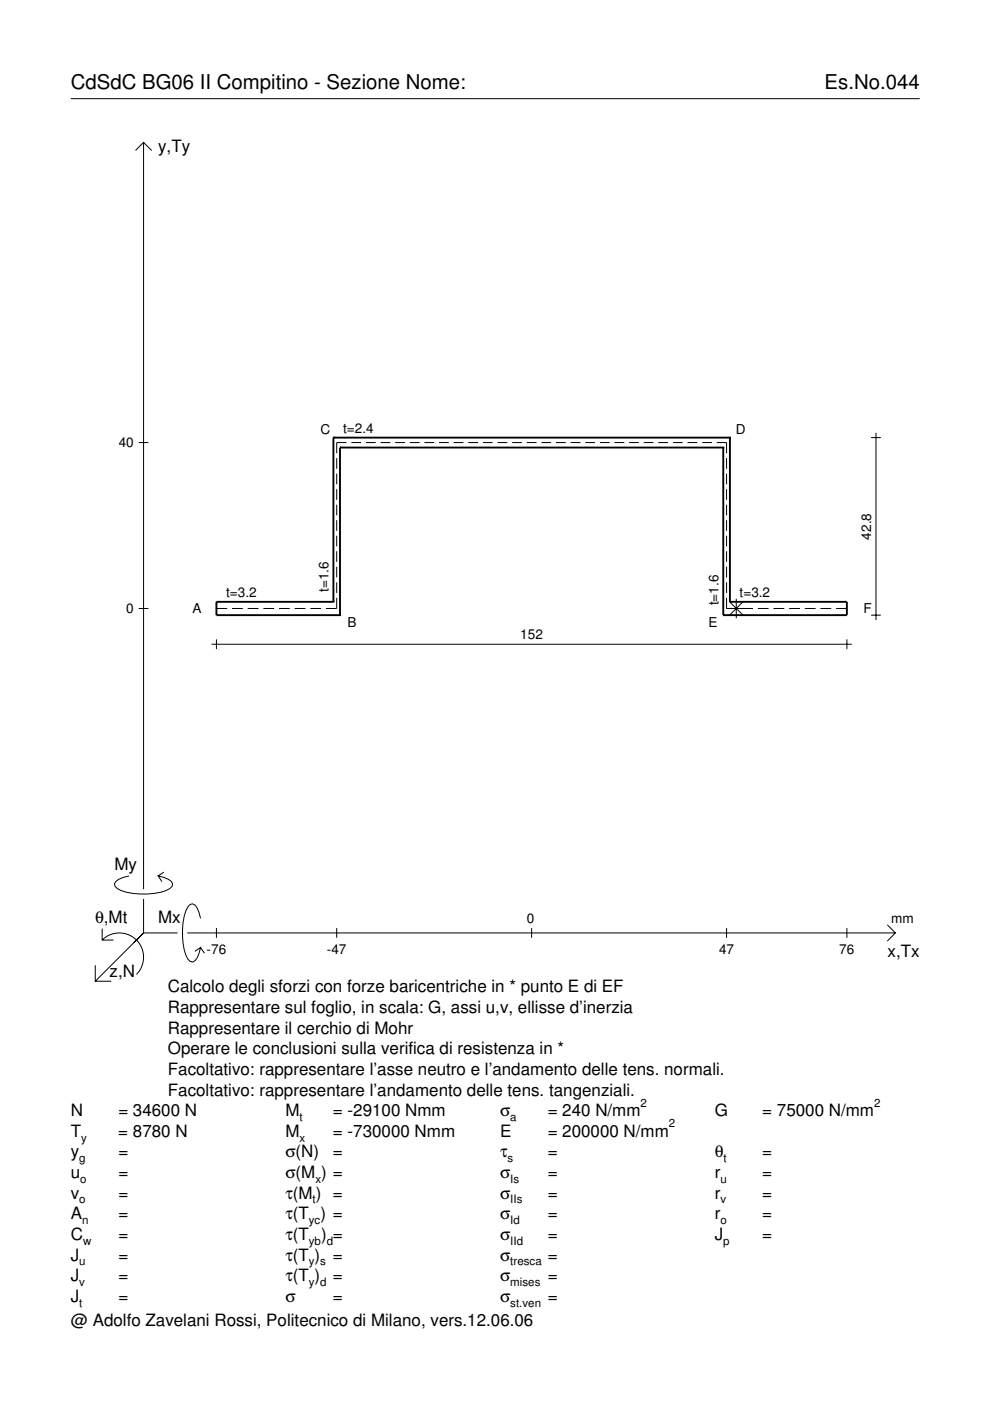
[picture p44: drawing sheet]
<svg xmlns="http://www.w3.org/2000/svg" width="210mm" height="297mm" viewBox="0 0 210 297" stroke-linecap="round" stroke-linejoin="round" font-family="sans-serif">
<defs><g id="words">
<g font-size="4.3">
<text x="15" y="18.9">CdSdC BG06 II Compitino - Sezione Nome:</text>
<text x="174.8" y="18.9">Es.No.044</text>
</g>
<g font-size="3.6">
<text x="33.5" y="32.3">y,Ty</text>
<text x="24.3" y="184.4">My</text>
<text x="20.1" y="195.7">θ,Mt</text>
<text x="33.5" y="195.7">Mx</text>
<text x="188.2" y="203">x,Tx</text>
<text x="23.2" y="207.1">z,N</text>
<text x="35.6" y="210.4">Calcolo degli sforzi con forze baricentriche in * punto E di EF</text>
<text x="35.6" y="214.8">Rappresentare sul foglio, in scala: G, assi u,v, ellisse d’inerzia</text>
<text x="35.6" y="219.2">Rappresentare il cerchio di Mohr</text>
<text x="35.6" y="223.5">Operare le conclusioni sulla verifica di resistenza in *</text>
<text x="35.6" y="227.9">Facoltativo: rappresentare l’asse neutro e l’andamento delle tens. normali.</text>
<text x="35.6" y="232.3">Facoltativo: rappresentare l’andamento delle tens. tangenziali.</text>
<text x="15" y="236.7">N</text>
<text x="25.1" y="236.7">= 34600 N</text>
<text x="60.5" y="236.7">M</text>
<text x="70.6" y="236.7">= -29100 Nmm</text>
<text x="106" y="236.7">σ</text>
<text x="116.1" y="236.7">= 240 N/mm</text>
<text x="151.5" y="236.7">G</text>
<text x="161.6" y="236.7">= 75000 N/mm</text>
<text x="15" y="245.4">y</text>
<text x="15" y="241">T</text>
<text x="25.1" y="241">= 8780 N</text>
<text x="25.1" y="245.4">=</text>
<text x="60.5" y="241">M</text>
<text x="60.5" y="245.4">σ(N)</text>
<text x="70.6" y="241">= -730000 Nmm</text>
<text x="70.6" y="245.4">=</text>
<text x="106" y="241">E</text>
<text x="106" y="245.4">τ</text>
<text x="116.1" y="245.4">=</text>
<text x="116.1" y="241">= 200000 N/mm</text>
<text x="151.5" y="245.4">θ</text>
<text x="161.6" y="245.4">=</text>
<text x="15" y="249.8">u</text>
<text x="25.1" y="249.8">=</text>
<text x="60.5" y="249.8">σ(M ) =</text>
<text x="106" y="249.8">σ</text>
<text x="116.1" y="249.8">=</text>
<text x="151.5" y="249.8">r</text>
<text x="161.6" y="249.8">=</text>
<text x="15" y="254.2">v</text>
<text x="25.1" y="254.2">=</text>
<text x="60.5" y="254.2">τ(M ) =</text>
<text x="106" y="254.2">σ</text>
<text x="116.1" y="254.2">=</text>
<text x="151.5" y="254.2">r</text>
<text x="161.6" y="254.2">=</text>
<text x="15" y="258.5">A</text>
<text x="15" y="262.9">C</text>
<text x="25.1" y="258.5">=</text>
<text x="25.1" y="262.9">=</text>
<text x="60.5" y="258.5">τ(T ) =</text>
<text x="60.5" y="262.9">τ(T</text>
<text x="68.1" y="262.9">) =</text>
<text x="106" y="258.5">σ</text>
<text x="106" y="262.9">σ</text>
<text x="116.1" y="258.5">=</text>
<text x="116.1" y="262.9">=</text>
<text x="151.5" y="258.5">r</text>
<text x="151.5" y="262.9">J</text>
<text x="161.6" y="258.5">=</text>
<text x="161.6" y="262.9">=</text>
<text x="15" y="267.3">J</text>
<text x="25.1" y="267.3">=</text>
<text x="60.5" y="267.3">τ(T )</text>
<text x="70.6" y="267.3">=</text>
<text x="106" y="267.3">σ</text>
<text x="116.1" y="267.3">=</text>
<text x="15" y="271.7">J</text>
<text x="25.1" y="271.7">=</text>
<text x="60.5" y="271.7">τ(T )</text>
<text x="70.6" y="271.7">=</text>
<text x="106" y="271.7">σ</text>
<text x="116.1" y="271.7">=</text>
<text x="15" y="276">J</text>
<text x="15" y="281.2">@ Adolfo Zavelani Rossi, Politecnico di Milano, vers.12.06.06</text>
<text x="25.1" y="276">=</text>
<text x="60.5" y="276">σ</text>
<text x="70.6" y="276">=</text>
<text x="106" y="276">σ</text>
<text x="116.1" y="276">=</text>
</g>
<g font-size="2.9">
<text x="25.2" y="94.8">40</text>
<text x="67.9" y="92">C</text>
<text x="72.7" y="91.8">t=2.4</text>
<text x="156" y="92">D</text>
<text x="184.7" y="114.4" transform="rotate(-90 184.7 114.4)">42.8</text>
<text x="69.7" y="125.5" transform="rotate(-90 69.7 125.5)">t=1.6</text>
<text x="26.8" y="130">0</text>
<text x="40.8" y="129.9">A</text>
<text x="47.9" y="126.6">t=3.2</text>
<text x="152.3" y="128.4" transform="rotate(-90 152.3 128.4)">t=1.6</text>
<text x="156.8" y="126.6">t=3.2</text>
<text x="183.1" y="129.9">F</text>
<text x="73.7" y="133">B</text>
<text x="110.3" y="135.6">152</text>
<text x="150.2" y="133">E</text>
<text x="111.7" y="195.7">0</text>
<text x="189" y="195.7">mm</text>
<text x="43.8" y="202.2">-76</text>
<text x="69.3" y="202.2">-47</text>
<text x="152.4" y="202.2">47</text>
<text x="178" y="202.2">76</text>
</g>
<g font-size="2.4">
<text x="63.5" y="237.7">t</text>
<text x="108.2" y="237.7">a</text>
<text x="135.8" y="234.7">2</text>
<text x="141.8" y="239">2</text>
<text x="185.3" y="234.7">2</text>
<text x="17.2" y="242">y</text>
<text x="63.5" y="242">x</text>
<text x="16.8" y="246.4">g</text>
<text x="17" y="250.8">o</text>
<text x="66.9" y="250.8">x</text>
<text x="107.6" y="246.4">s</text>
<text x="108.2" y="250.8">Is</text>
<text x="152.7" y="250.8">u</text>
<text x="153.4" y="246.4">t</text>
<text x="16.8" y="255.2">o</text>
<text x="66.3" y="255.2">t</text>
<text x="108.2" y="255.2">IIs</text>
<text x="152.7" y="255.2">v</text>
<text x="17.4" y="259.5">n</text>
<text x="17.6" y="263.9">w</text>
<text x="65.5" y="259.5">yc</text>
<text x="65.5" y="263.9">yb d</text>
<text x="108.2" y="259.5">Id</text>
<text x="108.2" y="263.9">IId</text>
<text x="152.7" y="259.5">o</text>
<text x="153.3" y="263.9">p</text>
<text x="16.8" y="268.3">u</text>
<text x="65.5" y="268.3">y s</text>
<text x="108.2" y="268.3">tresca</text>
<text x="16.8" y="272.7">v</text>
<text x="65.5" y="272.7">y d</text>
<text x="108.2" y="272.7">mises</text>
<text x="16.8" y="277">t</text>
<text x="108.2" y="277">st.ven</text>
</g>
</g></defs>
<g fill="none" stroke="#000" stroke-width=".21">
<path d="M15 20.9h180M28.7 31.9l1.7-1.7 1.8 1.7M30.4 30.2v158.3M29.4 93.8h2.1M71.4 97.1v2.3M73.5 93.8h-2.1v2.3M74.5 93.8h2.1M77.6 93.8h2.1M80.7 93.8h2.1M83.8 93.8h2.1M86.9 93.8h2.1M90 93.8h2.1"/>
<path d="M93.1 93.8h2.1M96.2 93.8h2.1M99.3 93.8h2.1M102.4 93.8h2.1M105.5 93.8h2.1M108.6 93.8h2.1M111.7 93.8h2.1M114.8 93.8h2.1M117.9 93.8h2.1M121 93.8h2.1M124.1 93.8h2.1M127.2 93.8h2.1"/>
<path d="M130.3 93.8h2.1M133.4 93.8h2.1M136.5 93.8h2M139.6 93.8h2M142.7 93.8h2M145.8 93.8h2M148.9 93.8h2M152 93.8h2v2.3M154 97.1v2.3M184.7 92.8h2.1M185.7 91.8v39.7M71.4 100.4v2.3"/>
<path d="M71.4 103.7v2.3M71.4 107v2.3M71.4 110.3v2.3M71.4 113.6v2.2M71.4 116.9v2.2M154 100.4v2.3M154 103.7v2.3M154 107v2.3M154 110.3v2.3M154 113.6v2.2M154 116.9v2.2M29.4 129h2.1"/>
<path d="M44.9 136.6h135.7M45.9 129h2.3M45.9 135.6v2M49.2 129h2.3M52.5 129h2.3M55.8 129h2.3M59.1 129h2.3M62.5 129h2.3M65.8 129h2.3M71.4 126.8v2.2h-2.3M71.4 120.2v2.2M71.4 123.5v2.2"/>
<path d="M154 126.8v2.2h5.7M154 120.2v2.2M154 123.5v2.2M154.7 127.6l2.9 2.9M156.1 127v4.1M157.6 127.6l-2.9 2.9M160.7 129h2.3M164 129h2.3M167.3 129h2.3M170.6 129h2.3M173.9 129h2.3M177.3 129h2.3"/>
<path d="M179.6 135.6v2M184.7 130.4h2.1M21.7 199.3a5.1 5.1 0 0 1 7.2 0 5.1 5.1 0 0 1 0 7.3M21.7 196.9v2.4h2.4M27.3 185.7a3.6 3.6 0 0 0-3 1.7l.1 .5a5.6 5.6 0 0 0 3.8 1.5 13.4 13.4 0 0 0 7.8-1l.5-.5 .1-.5a3.6 3.6 0 0 0-3.1-1.7l.8 1.2M30.4 190.6v7.2M30.4 197.8l-10.2 10.2M30.4 197.8h7.2M34.7 184.9l-1.2 .8M39.7 197.8h150.1M42.5 194.7a3.6 3.6 0 0 0-1.7-3.1l-.5 .2a5.7 5.7 0 0 0-1.5 3.7 13.3 13.3 0 0 0 1 7.9l.5 .5 .5 .1a3.6 3.6 0 0 0 1.7-3.1l-1.2 .8M45.9 196.8v2"/>
<path d="M71.4 196.8v2M112.7 196.8v2M154 196.8v2M179.6 196.8v2M188.1 196.1l1.7 1.7-1.7 1.7M20.2 204.7v3.3h3.4M42.5 200.9l.8 1.2"/>
</g>
<g fill="none" stroke="#000" stroke-width=".4">
<path d="M70.7 92.8h.1M70.7 92.8v34.8M70.7 92.8h84.1M72.1 94.9h.1M72.1 94.9v35.5M72.1 94.9h81.2M153.3 94.9h.1M153.3 94.9v35.5M154.8 92.8h.1M154.8 92.8v34.8M70.7 127.6h.1M70.7 127.6h-24.8v2.8h26.2"/>
<path d="M72.1 130.4h.1M153.3 130.4h.1M154.8 127.6h.1M154.8 127.6h24.8v2.8h-26.3"/>
</g>
<use href="#words"/>
</svg>
